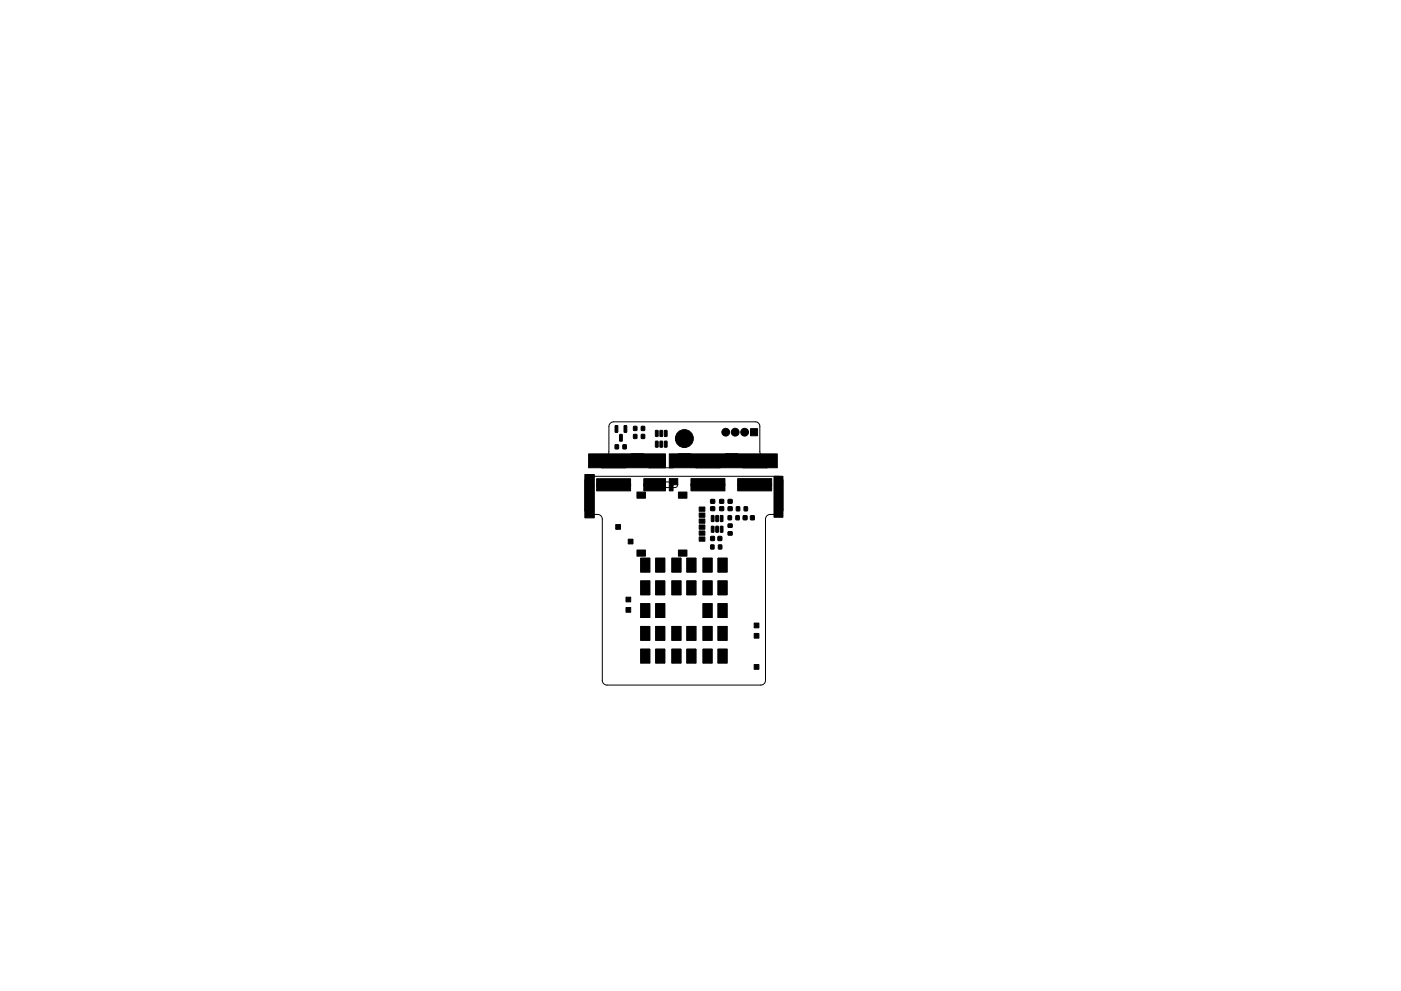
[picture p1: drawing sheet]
<svg xmlns="http://www.w3.org/2000/svg" width="297mm" height="210mm" viewBox="0 0 297 210" stroke-linecap="round" stroke-linejoin="round" font-family="sans-serif">
<g fill="#000" stroke="#000" stroke-width=".21">
<path d="M130.4 94.4h.7v.8h-.7zM130.4 90.3l.6 .1-.1 1.3h-.5zM131.4 92.2h.5v1.4l-.5-.1zM132.1 94.4h.7v.8h-.7zM132.3 90.3l.6 .1-.1 1.3h-.5zM134.3 92.2h.7v.8h-.7zM134.3 90.5h.7v.8h-.7zM136 92.2h.7v.8h-.7zM136 90.5h.7v.8h-.7zM139 91.3l.5 .1v1.2l-.5-.1zM139 93.6l.5 .1v1.2l-.5-.1zM139.9 91.3l.6 .1-.1 1.2-.5-.1z"/>
<path d="M139.9 93.6l.6 .1-.1 1.2-.5-.1zM124.8 96.3h16.3v2.9h-16.3zM140.9 91.3l.5 .1v1.2l-.5-.1zM140.9 93.6l.5 .1v1.2l-.5-.1zM159.1 90.9h1.5v1.5h-1.5zM141.9 96.3h22.9v2.9h-22.9zM124 100.7h2v9.2h-2zM130.5 111.3h1v1h-1zM133.2 114.4h1v1h-1zM126.5 101.6h7.2v2.5h-7.2zM135 116.7h1.8v1.3h-1.8zM135 104.4h1.8v1.3h-1.8z"/>
<path d="M135.9 118.4h1.9v3h-1.9zM139 118.4h1.9v3h-1.9zM136.5 101.5h4.6v2.6h-4.6zM141.9 101.5h1.8v1.3h-1v1.3h-.8zM143.8 104.4h1.8v1.3h-1.8zM143.8 116.7h1.8v1.3h-1.8zM142.5 118.4h1.9v3h-1.9zM145.6 118.4h1.9v3h-1.9zM148.2 107.6h1.2v.9h-1.2zM148.2 110.1h1.2v.9h-1.2zM148.2 112.7h1.2v.9h-1.2zM148.2 108.8h1.2v.9h-1.2z"/>
<path d="M148.2 111.4h1.2v.9h-1.2zM148.2 113.9h1.2v.9h-1.2zM150.7 113.8h.8v.9h-.8zM150.7 115.6h.7v.9h-.7zM150.7 107.5h.8v.8h-.8zM150.7 106h.8v.8h-.8zM149.1 118.4h1.9v3h-1.9zM150.8 109.4h.6l-.1 1.3-.5-.1zM150.8 111.7h.6l-.1 1.2h-.5zM152.2 113.8h.8v.9h-.8zM151.8 109.4h.5v1.3l-.5-.1zM151.8 111.7h.5v1.2h-.5z"/>
<path d="M152.3 115.6h.7v.9h-.7zM152.6 107.5h.8v.8h-.8zM152.6 106h.8v.8h-.8zM152.7 109.4h.6l-.1 1.3-.5-.1zM152.7 111.7h.6l-.1 1.2h-.5zM146.5 101.5h7.2v2.6h-7.2zM152.2 118.4h1.9v3h-1.9zM154.4 109.4h.7v.9h-.7zM154.4 107.5h.8v.8h-.8zM154.4 106h.8v.8h-.8zM154.4 111.2h.8v.7h-.8zM154.4 112.8h.8v.7h-.8z"/>
<path d="M156 109.4h.7v.9h-.7zM156.1 107.5h.7v.9h-.7zM157.6 109.4h.8v.9h-.8zM157.8 107.5h.7v.9h-.7zM159.1 109.4h.8v.9h-.8zM156.4 101.5h7.2v2.6h-7.2zM164.1 101h1.9v8.7h-1.9zM132.7 128.9h1v1h-1zM132.7 126.7h1v1h-1zM135.9 128.1h1.9v2.9h-1.9zM135.9 123.3h1.9v2.9h-1.9zM135.9 132.9h1.9v2.9h-1.9z"/>
<path d="M135.9 137.7h1.9v3h-1.9zM139 132.9h1.9v2.9h-1.9zM139 123.3h1.9v2.9h-1.9zM139 137.7h1.9v3h-1.9zM139 128.1h1.9v2.9h-1.9zM142.5 137.7h1.9v3h-1.9zM142.5 123.3h1.9v2.9h-1.9zM142.5 132.9h1.9v2.9h-1.9zM145.6 132.9h1.9v2.9h-1.9zM145.6 123.3h1.9v2.9h-1.9zM145.6 137.7h1.9v3h-1.9zM149.1 137.7h1.9v3h-1.9z"/>
<path d="M149.1 123.3h1.9v2.9h-1.9zM149.1 132.9h1.9v2.9h-1.9zM149.1 128.1h1.9v2.9h-1.9zM152.2 128.1h1.9v2.9h-1.9zM152.2 132.9h1.9v2.9h-1.9zM152.2 137.7h1.9v3h-1.9zM152.2 123.3h1.9v2.9h-1.9zM159.9 134.4h1v1h-1zM159.9 132.2h1v1h-1zM159.9 141h1v1h-1z"/>
<circle cx="145.1" cy="93" r="1.9"/>
<circle cx="153.9" cy="91.7" r=".82"/>
<circle cx="155.9" cy="91.7" r=".82"/>
<circle cx="157.9" cy="91.7" r=".82"/>
</g>
<g fill="none" stroke="#000" stroke-width=".21">
<path d="M129.4 89.8l.7-.3h30.2a.95 .95 0 0 1 .8 1v5.5l.4 .5h.8a.72 .72 0 0 1 .8 .7v1.6l-.2 .3-.4 .1h-5l-.4-.4v-1.6a1.02 1.02 0 0 0-.9-1h-2.1a1.14 1.14 0 0 0-1 1v1.6l-.2 .3-.4 .1h-5l-.4-.4v-1.6a1.03 1.03 0 0 0-.9-1h-2.1a1.14 1.14 0 0 0-1 1v1.6l-.2 .3-.4 .1h-5l-.4-.4v-1.6a1.02 1.02 0 0 0-.9-1h-2.1a1.14 1.14 0 0 0-1 1v1.6l-.2 .3-.4 .1h-5l-.4-.4v-1.6a.87 .87 0 0 1 .8-.7h.8l.4-.5v-5.6zM124.3 101.4l.7-.3h40a1 1 0 0 1 1 1v6.1a1.01 1.01 0 0 1-1 .9h-1.7a1 1 0 0 0-1 1v34.2a1 1 0 0 1-1 1h-32.6a1 1 0 0 1-1-1v-34.2a1 1 0 0 0-1-1h-1.7a1.01 1.01 0 0 1-1-.9v-6.1zM126.7 102.4l.4-.2h6l.4 .3 .2 .4-.2 .4-.3 .1h-6.1l-.6-.3zM135.9 118.4h1.9v3h-1.9zM136.7 102.4l.4-.2h6l.4 .3 .2 .4-.2 .4-.4 .1h-6l-.6-.3zM139 118.4h1.9v3h-1.9zM142.5 118.4h1.9v3h-1.9zM145.6 118.4h1.9v3h-1.9zM146.7 102.4l.4-.2h6l.4 .3 .2 .4-.2 .4-.4 .1h-6l-.6-.3zM149.1 118.4h1.9v3h-1.9zM152.2 118.4h1.9v3h-1.9zM156.6 102.4l.4-.2h6l.4 .3 .2 .4-.2 .4-.3 .1h-6.1l-.6-.3z"/>
<path d="M135.9 128.1h1.9v2.9h-1.9zM135.9 137.7h1.9v3h-1.9zM135.9 123.3h1.9v2.9h-1.9zM135.9 132.9h1.9v2.9h-1.9zM139 128.1h1.9v2.9h-1.9zM139 137.7h1.9v3h-1.9zM139 123.3h1.9v2.9h-1.9zM139 132.9h1.9v2.9h-1.9zM142.5 137.7h1.9v3h-1.9zM142.5 123.3h1.9v2.9h-1.9zM142.5 132.9h1.9v2.9h-1.9zM145.6 137.7h1.9v3h-1.9z"/>
<path d="M145.6 123.3h1.9v2.9h-1.9zM145.6 132.9h1.9v2.9h-1.9zM149.1 128.1h1.9v2.9h-1.9zM149.1 137.7h1.9v3h-1.9zM149.1 123.3h1.9v2.9h-1.9zM149.1 132.9h1.9v2.9h-1.9zM152.2 128.1h1.9v2.9h-1.9zM152.2 123.3h1.9v2.9h-1.9zM152.2 132.9h1.9v2.9h-1.9zM152.2 137.7h1.9v3h-1.9z"/>
</g>
</svg>
